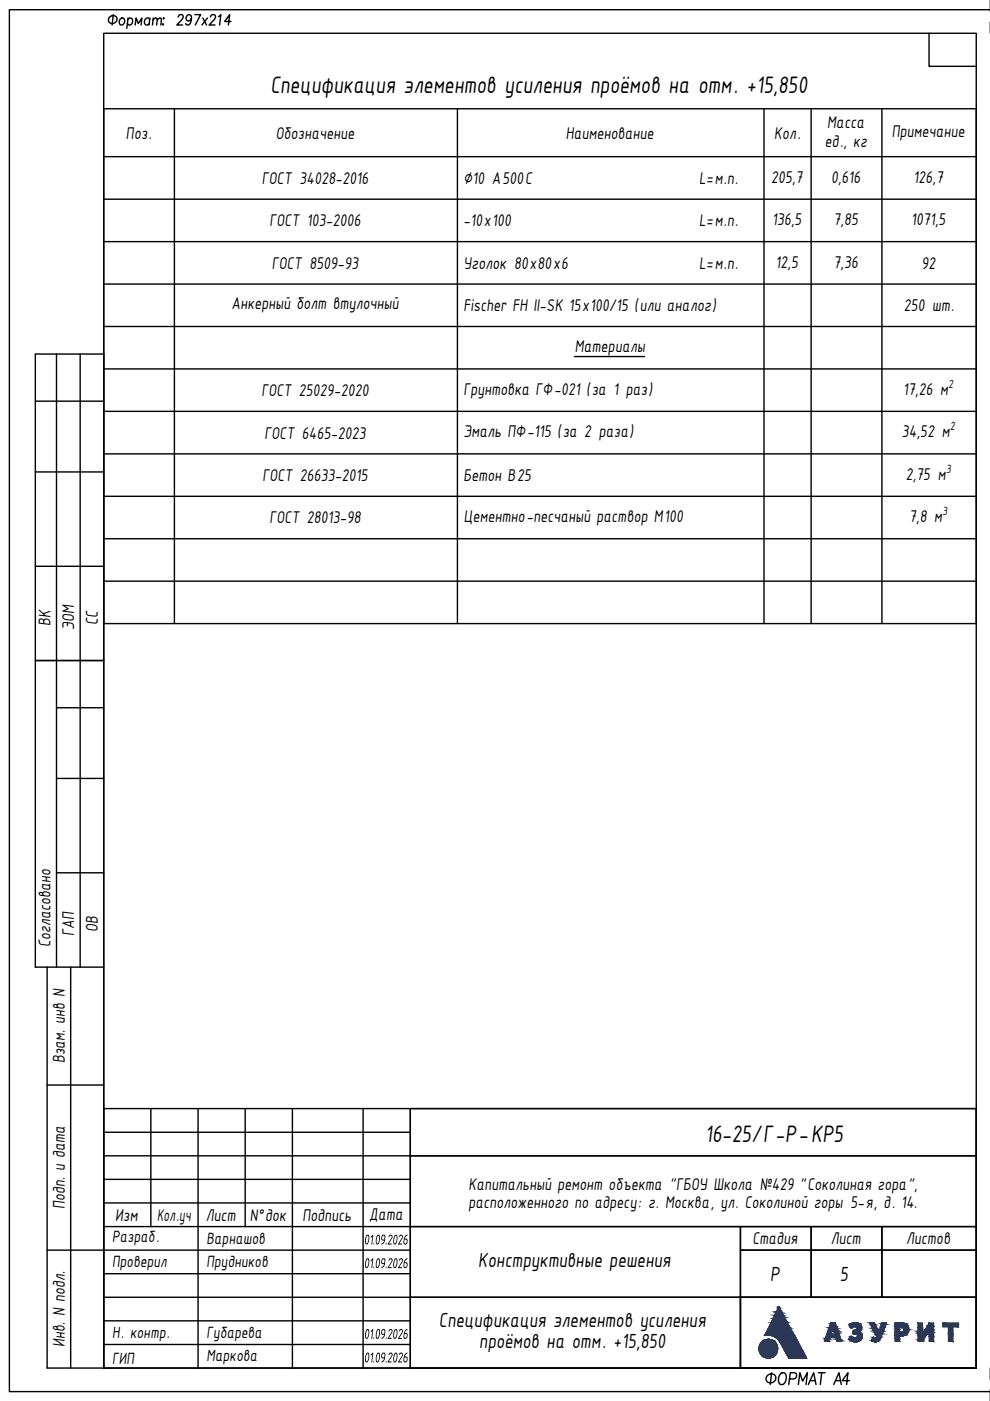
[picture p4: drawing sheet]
<svg xmlns="http://www.w3.org/2000/svg" width="210mm" height="297mm" viewBox="0 0 210 297" stroke-linecap="round" stroke-linejoin="round" font-family="sans-serif">
<defs><g id="words">
<text font-size="5.7" x="161.2" y="294.9">ФОРМАТ А4</text>
<g font-size="5.5">
<text x="57.3" y="19.8">Спецификация элементов усиления проёмов на отм. +15,850</text>
<text x="149.5" y="242.1">16-25/Г-Р-КР5</text>
</g>
<g font-size="4.7">
<text x="101.4" y="268.6">Конструктивные решения</text>
<text x="163.3" y="271.6">Р</text>
<text x="178.1" y="271.6">5</text>
<text x="93.1" y="281.3">Спецификация элементов усиления</text>
<text x="101.6" y="285.8">проёмов на отм. +15,850</text>
</g>
<g font-size="3.9">
<text x="26.7" y="29.4">Поз.</text>
<text x="58.5" y="29.4">Обозначение</text>
<text x="120" y="29.4">Наименование</text>
<text x="164.1" y="29.4">Кол.</text>
<text x="175.4" y="27.1">Масса</text>
<text x="189.1" y="29">Примечание</text>
<text x="174.9" y="31.2">ед., кг</text>
<text x="55.5" y="39">ГОСТ 34028-2016</text>
<text x="98.3" y="39">∅10 А500С</text>
<text x="148.3" y="39">L=м.п.</text>
<text x="163.5" y="38.7">205,7</text>
<text x="176.2" y="38.7">0,616</text>
<text x="193.7" y="38.7">126,7</text>
<text x="57.1" y="48">ГОСТ 103-2006</text>
<text x="98.3" y="48">-10х100</text>
<text x="148.3" y="48">L=м.п.</text>
<text x="163.7" y="47.7">136,5</text>
<text x="176.7" y="47.7">7,85</text>
<text x="193.2" y="47.7">1071,5</text>
<text x="57.7" y="57">ГОСТ 8509-93</text>
<text x="98.3" y="57">Уголок 80х80х6</text>
<text x="148.3" y="57">L=м.п.</text>
<text x="164.4" y="56.7">12,5</text>
<text x="176.7" y="56.7">7,36</text>
<text x="195.3" y="57">92</text>
<text x="49.1" y="65.6">Анкерный болт втулочный</text>
<text x="98.3" y="65.9">Fischer FH II-SK 15х100/15 (или аналог)</text>
<text x="191.6" y="66">250 шт.</text>
<text x="121.9" y="74.6">Материалы</text>
<text x="55.4" y="84">ГОСТ 25029-2020</text>
<text x="98.3" y="83.7">Грунтовка ГФ-021 (за 1 раз)</text>
<text x="191.5" y="83.7">17,26 м</text>
<text x="56" y="93">ГОСТ 6465-2023</text>
<text x="98.3" y="92.7">Эмаль ПФ-115 (за 2 раза)</text>
<text x="191.2" y="92.7">34,52 м</text>
<text x="55.6" y="102">ГОСТ 26633-2015</text>
<text x="98.3" y="102">Бетон В25</text>
<text x="192" y="101.7">2,75 м</text>
<text x="57.1" y="111">ГОСТ 28013-98</text>
<text x="98.3" y="110.6">Цементно-песчаный раствор М100</text>
<text x="192.8" y="110.7">7,8 м</text>
<text x="10.7" y="132.7" transform="rotate(-90 10.7 132.7)">ВК</text>
<text x="15.7" y="133.7" transform="rotate(-90 15.7 133.7)">ЭОМ</text>
<text x="20.7" y="132.5" transform="rotate(-90 20.7 132.5)">СС</text>
<text x="20.7" y="197.7" transform="rotate(-90 20.7 197.7)">ОВ</text>
<text x="10.7" y="200.8" transform="rotate(-90 10.7 200.8)">Согласовано</text>
<text x="15.7" y="198.6" transform="rotate(-90 15.7 198.6)">ГАП</text>
<text x="13.7" y="225.5" transform="rotate(-90 13.7 225.5)">Взам. инв N</text>
<text x="13.7" y="256.4" transform="rotate(-90 13.7 256.4)">Подп. и дата</text>
<text x="99.3" y="252.3">Капитальный ремонт объекта &quot;ГБОУ Школа №429 &quot;Соколиная гора&quot;,</text>
<text x="99.3" y="256.1">расположенного по адресу: г. Москва, ул. Соколиной горы 5-я, д. 14.</text>
<text x="24.4" y="258.8">Изм</text>
<text x="33.3" y="258.8">Кол.уч</text>
<text x="43.6" y="258.8">Лист</text>
<text x="53" y="258.8">N°док</text>
<text x="64.1" y="258.8">Подпись</text>
<text x="78.3" y="258.6">Дата</text>
<text x="159.6" y="263.8">Стадия</text>
<text x="176.1" y="263.8">Лист</text>
<text x="192.2" y="263.8">Листов</text>
<text x="13.7" y="285.6" transform="rotate(-90 13.7 285.6)">Инв. N подл.</text>
</g>
<g font-size="3.8">
<text x="23.8" y="263.4">Разраб.</text>
<text x="43.8" y="263.7">Варнашов</text>
<text x="23.8" y="268.6">Проверил</text>
<text x="43.8" y="268.7">Прудников</text>
<text x="23.8" y="283.6">Н. контр.</text>
<text x="43.8" y="283.7">Губарева</text>
<text x="23.8" y="289.2">ГИП</text>
<text x="43.8" y="288.6">Маркова</text>
</g>
<g font-size="3.3">
<text x="77.1" y="263.9">01.09.2026</text>
<text x="77.1" y="268.9">01.09.2026</text>
<text x="77.1" y="283.9">01.09.2026</text>
<text x="77.1" y="288.9">01.09.2026</text>
</g>
<g font-size="2.7">
<text x="201.1" y="82.2">2</text>
<text x="201.4" y="91.2">2</text>
<text x="200.6" y="100.2">3</text>
<text x="199.9" y="109.2">3</text>
</g>
</g></defs>
<!-- layer: _STAMP -->
<g fill="none" stroke="#000" stroke-width=".3">
<path d="M12 75.1v129.9M17 75.1v129.9M7.5 85.1h14.5M7.5 100.1h14.5M7.5 120.1h14.5M12 150.1h10M12 165h10M12 185h10M10 205v85.1h12M15 205v85.1M22 205h-14.5v-65h14.5h-14.5v-64.9h14.5v215M10 230h12"/>
<path d="M22 235h185v55.1h-185zM32 235v25.1M42 235v55.1M52 235v25.1M62 235v55.1M77 235v55.1M87 235h120v10.1h-120zM87 235v55.1M22 240.1h65M22 245.1h65M22 250h65M22 255h65"/>
<path d="M87 245.1h120v15h-120zM10 265.1h77M22 260.1h65M22 270.1h65M22 275h65M87 275h70v15.1h-70zM87 260.1h70v14.9h-70zM157 260.1h15v5h-15zM157 265.1h15v9.9h-15zM157 275h50v15.1h-50zM172 260.1h15v5h-15zM172 265.1h15v9.9h-15z"/>
<path d="M187 260.1h20v5h-20zM187 265.1h20v9.9h-20zM22 280h65M22 285.1h65"/>
</g>
<!-- layer: _TEXT -->
<g fill="#000">
<path d="M84.7 262l.5-.2 .2 .2v.5l-.8 1.2h.6v.2l-.8-.1 .9-1.5-.2-.3-.5 .3zM84.7 267l.4-.2 .3 .2v.5l-.8 1.2h.6v.2l-.8-.1 .9-1.5-.2-.3-.5 .3zM84.8 281.9l.4-.1 .2 .3-.1 .5-.7 1.1h.6v.2l-.8-.1 .9-1.5-.3-.3-.4 .3zM84.7 287l.5-.2 .2 .2v.5l-.8 1.2h.6v.2l-.8-.1 .9-1.5-.2-.3-.5 .3z"/>
<path d="M85.8 262.8l-.1 .6 .3 .3 .2-.2 .1-.5-.2-.2zM86 262l.4-.2-.6 .8 .5 .1 .1 .4-.2 .6-.3 .2-.3-.3-.1-.3 .1-.7z"/>
<path d="M85.8 267.8l-.1 .7 .3 .2 .2-.2 .1-.5-.2-.2zM86 267l.4-.2-.6 .8 .5 .1 .1 .4-.1 .6-.5 .2-.2-.2-.1-.4 .1-.7z"/>
<path d="M85.8 282.8l-.1 .7 .3 .1 .3-.6-.2-.2zM86 282l.4-.2-.6 .8 .5 .1 .1 .4-.1 .5-.4 .3-.3-.3-.1-.3 .1-.8z"/>
<path d="M85.8 287.8l-.1 .7 .3 .2 .2-.2 .1-.5-.2-.2zM86 287l.4-.2-.6 .8 .5 .1 .1 .4-.1 .6-.5 .2-.2-.2-.1-.4 .1-.7z"/>
</g>
<!-- layer: _STAMP -->
<g fill="#2a3756" stroke="#2a3756" stroke-width=".21">
<path d="M162.2 283.1h.1z"/>
<path d="M191.3 282.4h1.3z"/>
<path d="M184.4 280.5h.5z"/>
<path d="M185.3 284.5h.6z"/>
<path d="M181.3 280.4h.2z"/>
<path d="M180.9 280.5h.9z"/>
<path d="M181.1 282.1h1.4z"/>
<path d="M180.9 282.8h1.8z"/>
<path d="M181.6 282.9h1.1z"/>
<path d="M180.4 283.3h.2z"/>
<path d="M181.1 284.5h.6z"/>
<path d="M177.5 284.4h1z"/>
<path d="M165.1 277.1l.1 .1zM165.1 277.1l.1 .1z"/>
<path d="M165.1 277.2l.2 .1zM165.1 277.2l.2 .1h-.3z"/>
<path d="M165 277.3l.4 .2-.1-.2zM165 277.3l.4 .2h-.5z"/>
<path d="M164.9 277.5l.8 .6-.3-.6zM164.9 277.5l.8 .6h-1.1z"/>
<path d="M164.6 278.1l1.2 .2-.1-.2zM164.6 278.1l1.2 .2h-1.3z"/>
<path d="M164.5 278.3l1.6 .6-.3-.6zM164.5 278.3l1.6 .6h-1.9z"/>
<path d="M164.2 278.9l2.2 .4-.3-.4zM164.2 278.9l2.2 .4h-2.4z"/>
<path d="M164 279.3l2.5 .3-.1-.3zM164 279.3l2.5 .3h-2.6z"/>
<path d="M163.9 279.6l3 .7-.4-.7zM163.9 279.6l3 .7h-3.4z"/>
<path d="M163.5 280.3l3.5 .1zM163.5 280.3l3.5 .1z"/>
<path d="M163.5 280.4l4.1 1.1-.6-1.1zM163.5 280.4l4.1 1.1h-4.7z"/>
<path d="M162.9 281.5l4.8 .3-.1-.3zM162.9 281.5l4.8 .3h-4.9z"/>
<path d="M162.8 281.8l5.3 .7-.4-.7zM162.8 281.8l5.3 .7h-5.6z"/>
<path d="M162.5 282.5h5.6zM162.5 282.5h5.6z"/>
<path d="M162.5 282.5l5.8 .4-.2-.4zM162.5 282.5l5.8 .4h-6z"/>
<path d="M162.3 282.9l6.1 .2-.1-.2zM162.3 282.9l6.1 .2h-6.2z"/>
<path d="M162.2 283.1h.5zM162.2 283.1h.7z"/>
<path d="M162.9 283.1h5.5zM162.9 283.1h5.5z"/>
<path d="M162.2 283.1h.5zM162.2 283.1h.3z"/>
<path d="M163.1 283.1h5.3zM163.1 283.1h5.3z"/>
<path d="M162.2 283.1h.3zM162.2 283.1h.1z"/>
<path d="M163.2 283.1h5.2zM163.2 283.1h5.2z"/>
<path d="M163.3 283.1h5.1zM163.3 283.1h5.1z"/>
<path d="M163.4 283.1l5.1 .1zM163.4 283.1l5.1 .1z"/>
<path d="M163.6 283.2h4.9zM163.6 283.2h4.9z"/>
<path d="M163.8 283.2l4.7 .1zM163.8 283.2l4.7 .1z"/>
<path d="M163.9 283.3l4.7 .1zM163.9 283.3l4.7 .1z"/>
<path d="M164.1 283.4h4.5zM164.1 283.4h4.5z"/>
<path d="M164.3 283.4l4.4 .2zM164.3 283.4l4.4 .2z"/>
<path d="M164.4 283.6h4.3zM164.4 283.6h4.3z"/>
<path d="M164.5 283.6l4.3 .1zM164.5 283.6l4.3 .1z"/>
<path d="M164.7 283.7l4.1 .1zM164.7 283.7l4.1 .1z"/>
<path d="M164.7 283.8l4.1 .1zM164.7 283.8l4.1 .1z"/>
<path d="M164.8 283.9l4.1 .1-.1-.1zM164.8 283.9l4.1 .1h-3.9z"/>
<path d="M165 284l4 .1-.1-.1zM165 284l4 .1h-3.9z"/>
<path d="M165.1 284.1l4 .2-.1-.2zM165.1 284.1l4 .2h-3.9z"/>
<path d="M165.2 284.3l3.9 .1v-.1zM165.2 284.3l3.9 .1h-3.8z"/>
<path d="M165.3 284.4l3.9 .2-.1-.2zM165.3 284.4l3.9 .2h-3.8z"/>
<path d="M165.4 284.6l3.9 .1-.1-.1zM165.4 284.6l3.9 .1h-3.8z"/>
<path d="M165.5 284.7l4 .4-.2-.4zM165.5 284.7l4 .4h-3.8z"/>
<path d="M165.7 285.1l4.1 .6-.3-.6zM165.7 285.1l4.1 .6h-3.8zM166 285.7h3.8zM166 285.7h3.8z"/>
<path d="M166 285.7l4.2 .6-.4-.6zM166 285.7l4.2 .6h-3.9z"/>
<path d="M166.3 286.3l4 .2-.1-.2zM166.3 286.3l4 .2h-3.9z"/>
<path d="M166.4 286.5l4.1 .4-.2-.4zM166.4 286.5l4.1 .4h-3.9z"/>
<path d="M166.6 286.9l4.2 .6-.3-.6zM166.6 286.9l4.2 .6h-3.9z"/>
<path d="M166.9 287.5l4.1 .4-.2-.4zM166.9 287.5l4.1 .4h-3.8z"/>
<path d="M167.2 287.9h3.3zM167.2 287.9h3.8z"/>
<path d="M167.2 287.9h1.9zM167.2 287.9h3.3z"/>
<path d="M199.9 280.5l3.3 .4v-.4zM199.9 280.5l3.3 .4h-3.3z"/>
<path d="M199.9 280.9l3.3 .4v-.4zM199.9 280.9l3.3 .4h-3.3z"/>
<path d="M201.1 281.3l.9 1.6v-1.6zM201.1 281.3l.9 1.6h-.9z"/>
<path d="M201.1 282.9l.9 1.5v-1.5zM201.1 282.9l.9 1.5h-.9z"/>
<path d="M197 280.5l1 .6v-.6zM197 280.5l1 .6h-1.4z"/>
<path d="M194.6 280.5l1 1v-1zM194.6 280.5l1 1h-1z"/>
<path d="M196.6 281.1l1.4 .8v-.8zM196.6 281.1l1.4 .8h-1.8z"/>
<path d="M197 281.9h1zM197 281.9h1z"/>
<path d="M196.2 281.9h.8zM196.2 281.9h.8z"/>
<path d="M196.2 281.9h.8zM196.2 281.9l.8 .1z"/>
<path d="M197 281.9l1 .2v-.2zM197 281.9l1 .2h-1z"/>
<path d="M196.1 282l.8 .2 .1-.2zM196.1 282l.8 .2h-.9z"/>
<path d="M196 282.2h.9zM196 282.2l.9 .1z"/>
<path d="M194.6 281.5l1 .8v-.8zM194.6 281.5l1 .8h-1z"/>
<path d="M197 282.1l1 .4v-.4zM197 282.1l1 .4h-1z"/>
<path d="M194.6 282.3l1 .2v-.2zM194.6 282.3l1 .2h-1z"/>
<path d="M197 282.5l1 .1zM197 282.5l1 .1z"/>
<path d="M196 282.3l.7 .3 .2-.3zM196 282.3l.7 .3h-.9z"/>
<path d="M195.8 282.6h.9zM195.8 282.6l.8 .1z"/>
<path d="M194.6 282.5l1 .2v-.2zM194.6 282.5l1 .2h-1z"/>
<path d="M195.7 282.7l.8 .2 .1-.2zM195.7 282.7l.8 .2h-.9z"/>
<path d="M195.6 282.9h.9zM195.6 282.9l.9 .1z"/>
<path d="M194.6 282.7l1 .3v-.3zM194.6 282.7l1 .3h-1z"/>
<path d="M194.6 283l1.8 .2 .1-.2zM194.6 283l1.8 .2h-1.8z"/>
<path d="M197 282.6l1 .8v-.8zM197 282.6l1 .8h-1z"/>
<path d="M194.6 283.2l1.2 .9 .6-.9zM194.6 283.2l1.2 .9h-1.2z"/>
<path d="M197 283.4l1 1v-1zM197 283.4l1 1h-1z"/>
<path d="M194.6 284.1l1 .3 .2-.3zM194.6 284.1l1 .3h-1z"/>
<path d="M189.8 280.5h1.7zM189.8 280.5h1.7z"/>
<path d="M189.8 280.5h1.8zM189.8 280.5h1.8z"/>
<path d="M189.8 280.5l2 .1zM189.8 280.5l2 .1z"/>
<path d="M189.8 280.6h2.1zM189.8 280.6h2.1z"/>
<path d="M189.8 280.6l2.3 .1zM189.8 280.6l2.3 .1z"/>
<path d="M189.8 280.7l2.4 .1zM189.8 280.7l2.4 .1z"/>
<path d="M189.8 280.8l2.5 .1zM189.8 280.8l2.5 .1z"/>
<path d="M189.8 280.9l2.6 .1zM189.8 280.9l2.6 .1z"/>
<path d="M189.8 281h2.6zM189.8 281h2.6z"/>
<path d="M189.8 281l2.7 .1zM189.8 281l2.7 .1z"/>
<path d="M189.8 281.1l2.7 .1zM189.8 281.1l2.7 .1z"/>
<path d="M189.8 281.2l2.8 .1zM189.8 281.2l2.8 .1z"/>
<path d="M190.7 281.3h1.9zM190.7 281.3h1.9z"/>
<path d="M191.1 281.3h1.5zM191.1 281.3h1.5z"/>
<path d="M191.3 281.3l1.3 .1zM191.3 281.3l1.3 .1z"/>
<path d="M191.4 281.4h1.2zM191.4 281.4h1.2z"/>
<path d="M191.5 281.4h1.1zM191.5 281.4h1.1z"/>
<path d="M191.5 281.4l1.1 .1zM191.5 281.4l1.1 .1z"/>
<path d="M191.6 281.5h1zM191.6 281.5h1z"/>
<path d="M191.6 281.5l1.1 .1zM191.6 281.5l1.1 .1z"/>
<path d="M191.7 281.6h1zM191.7 281.6h1z"/>
<path d="M191.7 281.6l1 .1zM191.7 281.6l1 .1z"/>
<path d="M189.8 281.3l.9 .6v-.6zM189.8 281.3l.9 .6h-.9z"/>
<path d="M191.7 281.7l1 .2v-.2zM191.7 281.7l1 .2h-1zM191.7 281.9h1zM191.7 281.9h1z"/>
<path d="M191.7 281.9h1zM191.7 281.9l1 .1z"/>
<path d="M191.7 282l1 .1zM191.7 282l1 .1z"/>
<path d="M191.7 282.1h1zM191.7 282.1h1z"/>
<path d="M191.7 282.1h1zM191.7 282.1h1z"/>
<path d="M191.7 282.1h1zM191.7 282.1l.9 .1z"/>
<path d="M191.6 282.2h1zM191.6 282.2h1z"/>
<path d="M191.6 282.2h1zM191.6 282.3h1z"/>
<path d="M191.6 282.3h1zM191.5 282.3h1.1z"/>
<path d="M191.5 282.3h1.1zM191.5 282.3h1.1z"/>
<path d="M191.5 282.3l1.1 .1zM191.4 282.4h1.2z"/>
<path d="M191.4 282.4h1.2zM191.3 282.4h1.3zM191 282.4h1.6z"/>
<path d="M189.8 281.9l.9 .5v-.5zM189.8 281.9l.9 .5h-.9z"/>
<path d="M189.8 282.4h2.8zM189.8 282.4h2.8z"/>
<path d="M189.8 282.4h2.8zM189.8 282.4l2.8 .1z"/>
<path d="M189.8 282.5h2.8zM189.8 282.5h2.7z"/>
<path d="M189.8 282.5l2.6 .2 .1-.2zM189.8 282.5l2.6 .2h-2.6z"/>
<path d="M189.8 282.7l2.5 .2 .1-.2zM189.8 282.7l2.5 .2h-2.5z"/>
<path d="M189.8 282.9h2.5zM189.8 282.9l2.4 .1z"/>
<path d="M189.8 283h2.4zM189.8 283l2.2 .1z"/>
<path d="M189.8 283.1h2.2zM189.8 283.1l2 .1z"/>
<path d="M189.8 283.2h2zM189.8 283.2h1.8z"/>
<path d="M189.8 283.2h1.8zM189.8 283.2h1.6z"/>
<path d="M189.8 283.2h1.3zM189.8 283.2h1.6z"/>
<path d="M189.8 283.2l.9 .6v-.6zM189.8 283.2l.9 .6h-.9z"/>
<path d="M189.8 283.8l.9 .6v-.6zM189.8 283.8l.9 .6h-.9z"/>
<path d="M184.4 280.5h1zM184.4 280.5h1z"/>
<path d="M187 280.5h.8zM187 280.5h.8z"/>
<path d="M187 280.5h1zM187 280.5h1z"/>
<path d="M187 280.5h1zM187 280.5l.9 .1z"/>
<path d="M186.9 280.6l.9 .2 .1-.2zM186.9 280.6l.9 .2h-.9z"/>
<path d="M184.4 280.5l1.2 .4-.2-.4zM184.4 280.5l1.2 .4h-1z"/>
<path d="M184.6 280.9l1.1 .1zM184.6 280.9l1.1 .1z"/>
<path d="M186.9 280.8l.7 .6 .2-.6zM186.9 280.8l.7 .6h-.9z"/>
<path d="M186.7 281.4h.9zM186.7 281.4h.9z"/>
<path d="M184.6 281l1.4 .7-.3-.7zM184.6 281l1.4 .7h-1z"/>
<path d="M185 281.7l1.1 .2-.1-.2zM185 281.7l1.1 .2h-1z"/>
<path d="M186.7 281.4l.7 .6 .2-.6zM186.7 281.4l.7 .6h-.9z"/>
<path d="M185.1 281.9l1.1 .2-.1-.2zM185.1 281.9l1.1 .2h-1z"/>
<path d="M186.5 282l.8 .2 .1-.2zM186.5 282l.8 .2h-.9z"/>
<path d="M186.4 282.2l.8 .2 .1-.2zM186.4 282.2l.8 .2h-.8z"/>
<path d="M185.2 282.1l1.1 .3-.1-.3zM185.2 282.1l1.1 .3h-.9z"/>
<path d="M186.4 282.4h.8zM186.4 282.4h.8z"/>
<path d="M186.3 282.4h.9zM186.3 282.4h.9z"/>
<path d="M185.4 282.4h.9zM185.4 282.4h.9z"/>
<path d="M185.4 282.4l1.7 .4 .1-.4zM185.4 282.4l1.7 .4h-1.5z"/>
<path d="M185.6 282.8l1.4 .2 .1-.2zM185.6 282.8l1.4 .2h-1.3z"/>
<path d="M185.7 283l1.1 .4 .2-.4zM185.7 283l1.1 .4h-.9z"/>
<path d="M185.9 283.4h.9zM185.9 283.4l.9 .1z"/>
<path d="M185.9 283.5h.9zM185.9 283.5h.9zM185.9 283.5h.9zM185.9 283.5h.9z"/>
<path d="M185.1 283.5l.2 .1zM185.1 283.5l.2 .1zM185.1 283.6h.2zM185.1 283.6h.2z"/>
<path d="M185.9 283.5h.9zM185.9 283.5l.9 .1z"/>
<path d="M185.1 283.6h.2zM185.1 283.6h.2z"/>
<path d="M185.8 283.6h1zM185.8 283.6h.9z"/>
<path d="M185.1 283.6l.3 .1zM185.1 283.7h.3zM185.1 283.7h.3zM185.1 283.7h.3z"/>
<path d="M185.8 283.6h.9zM185.7 283.7h1z"/>
<path d="M185.1 283.7h.4zM185.1 283.7h.4z"/>
<path d="M185.7 283.7h1zM185.6 283.7h1.1z"/>
<path d="M185.1 283.7h.5zM185.1 283.7h.5z"/>
<path d="M185.1 283.7h1.6zM185.1 283.7h1.6z"/>
<path d="M185 283.7h1.7zM185 283.7l1.6 .1h-1.6z"/>
<path d="M185 283.8l1.5 .2 .1-.2zM185 283.8l1.5 .2h-1.6z"/>
<path d="M184.9 284h1.6zM184.9 284h1.6z"/>
<path d="M184.8 284h1.7zM184.8 284l1.6 .1z"/>
<path d="M184.8 284.1h1.6zM184.8 284.1l1.6 .1z"/>
<path d="M184.8 284.2h1.6zM184.8 284.2h1.6z"/>
<path d="M184.8 284.2h1.6zM184.8 284.2h1.5z"/>
<path d="M184.8 284.2h1.5zM184.8 284.2l1.5 .1z"/>
<path d="M184.9 284.3h1.4zM184.9 284.3h1.3z"/>
<path d="M184.9 284.3h1.3zM184.9 284.3h1.3z"/>
<path d="M185 284.3h1.2zM185 284.3l1.1 .1z"/>
<path d="M185 284.4h1.1zM185 284.4h1.1z"/>
<path d="M185.1 284.4h1zM185.1 284.4h.9z"/>
<path d="M185.2 284.4h.8zM185.2 284.4h.8z"/>
<path d="M185.2 284.4h.8zM185.2 284.4l.7 .1z"/>
<path d="M185.3 284.5h.6zM185.3 284.5h.6z"/>
<path d="M185.5 284.5h.2zM185.3 284.5h.4z"/>
<path d="M181.3 280.4l.4 .1zM181.2 280.5h.5z"/>
<path d="M181.2 280.5h.5zM181.1 280.5h.6z"/>
<path d="M181.1 280.5h.7zM180.9 280.5h.9zM180.9 280.5h.9z"/>
<path d="M180.9 280.5l1 .1zM180.7 280.6h1.2z"/>
<path d="M180.7 280.6h1.3zM180.7 280.6h1.3z"/>
<path d="M180.7 280.6h1.4zM180.6 280.6h1.5z"/>
<path d="M180.6 280.6l1.6 .1zM180.4 280.7h1.8zM180.4 280.7h1.8zM180.4 280.7h1.8z"/>
<path d="M180.4 280.7h1.9zM180.3 280.7h2z"/>
<path d="M180.3 280.7l2.1 .1zM180.3 280.8h2.1z"/>
<path d="M180.3 280.8h2.1zM180.2 280.8h2.2z"/>
<path d="M180.2 280.8l2.3 .1zM180.1 280.9h2.4z"/>
<path d="M180.1 280.9h2.4zM180.1 280.9h2.4z"/>
<path d="M180.1 280.9l2.5 .2-.1-.2zM180.1 280.9l2.5 .2h-2.4zM180.2 281.1h2.4zM180.2 281.1h2.4z"/>
<path d="M180.2 281.1l2.4 .1v-.1zM180.2 281.1l2.4 .1h-2.3z"/>
<path d="M180.3 281.2h2.3zM180.3 281.2h2.3z"/>
<path d="M180.3 281.2h1zM180.3 281.2l.9 .1z"/>
<path d="M181.3 281.2l1.3 .1zM181.3 281.2l1.3 .1z"/>
<path d="M180.3 281.3h.9zM180.3 281.3h.8z"/>
<path d="M181.4 281.3h1.3zM181.4 281.3h1.3z"/>
<path d="M181.4 281.3h1.3zM181.4 281.3h1.3zM181.5 281.3h1.2zM181.5 281.3h1.2z"/>
<path d="M180.3 281.3h.8zM180.3 281.3h.6z"/>
<path d="M181.5 281.3l1.2 .1zM181.5 281.3l1.2 .1z"/>
<path d="M180.3 281.3h.6zM180.3 281.3l.5 .1z"/>
<path d="M180.3 281.4h.5zM180.3 281.4h.4z"/>
<path d="M181.6 281.4h1.1zM181.6 281.4h1.1z"/>
<path d="M181.6 281.4h1.1zM181.6 281.4h1.1z"/>
<path d="M180.3 281.4h.4zM180.3 281.4h.3z"/>
<path d="M181.7 281.4l1 .1zM181.7 281.4l1 .1z"/>
<path d="M180.4 281.4h.2zM180.4 281.4l.1 .1z"/>
<path d="M181.7 281.5l1 .1zM181.7 281.5l1 .1zM181.7 281.6h1zM181.7 281.6h1z"/>
<path d="M181.7 281.6h1zM181.7 281.6l1 .1z"/>
<path d="M181.7 281.7h1zM181.7 281.7h1z"/>
<path d="M181.7 281.7l1 .1zM181.7 281.7l1 .1z"/>
<path d="M181.7 281.8h1zM181.7 281.8h1z"/>
<path d="M181.7 281.8h1zM181.7 281.8l.9 .1zM181.7 281.9h.9zM181.7 281.9h.9z"/>
<path d="M181.7 281.9h.9zM181.7 281.9h.9z"/>
<path d="M181.6 281.9h1zM181.6 281.9h1z"/>
<path d="M181.6 281.9l1 .1zM181.6 281.9l1 .1z"/>
<path d="M181.6 282h1zM181.5 282h1.1z"/>
<path d="M181.5 282h1.1zM181.5 282h1.1z"/>
<path d="M181.5 282h1.1zM181.4 282.1h1.1z"/>
<path d="M181.4 282.1h1.1zM181.1 282.1h1.4zM181 282.1h1.5z"/>
<path d="M181 282.1h1.5zM180.9 282.1h1.6z"/>
<path d="M180.9 282.1l1.5 .1 .1-.1zM180.9 282.1l1.5 .1h-1.5z"/>
<path d="M180.9 282.2h1.5zM180.9 282.2l1.4 .1z"/>
<path d="M180.9 282.3h1.4zM180.9 282.3l1.3 .1z"/>
<path d="M180.9 282.4h1.3zM180.9 282.4h1.3z"/>
<path d="M180.9 282.4l1.3 .1zM180.9 282.4l1.3 .1z"/>
<path d="M180.9 282.5h1.4zM180.9 282.5h1.4z"/>
<path d="M180.9 282.5l1.5 .1zM180.9 282.5l1.5 .1z"/>
<path d="M180.9 282.6h1.6zM180.9 282.6h1.6z"/>
<path d="M180.9 282.6l1.7 .1zM180.9 282.6l1.7 .1z"/>
<path d="M180.9 282.7l1.7 .1zM180.9 282.7l1.7 .1z"/>
<path d="M180.9 282.8h1.8zM180.9 282.8h1.8zM180.9 282.8h1.8z"/>
<path d="M181.2 282.8h1.5zM181.2 282.8h1.5z"/>
<path d="M181.4 282.8l1.3 .1zM181.4 282.8l1.3 .1z"/>
<path d="M181.5 282.9h1.2zM181.5 282.9h1.2zM181.6 282.9h1.1z"/>
<path d="M181.6 282.9h1.1zM181.6 282.9h1.1z"/>
<path d="M181.7 282.9h1zM181.7 282.9h1z"/>
<path d="M181.7 282.9l1 .1zM181.7 282.9l1 .1z"/>
<path d="M181.7 283h1.1zM181.7 283h1.1z"/>
<path d="M181.8 283h1zM181.8 283h1z"/>
<path d="M181.8 283l1 .1zM181.8 283l1 .1z"/>
<path d="M181.8 283.1h1zM181.8 283.1h1z"/>
<path d="M181.8 283.1l1 .1zM181.8 283.1l1 .1z"/>
<path d="M181.8 283.2h1zM181.8 283.2h1z"/>
<path d="M181.8 283.2l1 .1zM181.8 283.2l1 .1z"/>
<path d="M181.8 283.3h1zM181.8 283.3h1z"/>
<path d="M180.4 283.3l.2 .1zM180.4 283.3l.2 .1z"/>
<path d="M181.8 283.3l1 .1zM181.8 283.3l1 .1z"/>
<path d="M181.8 283.4h1zM181.8 283.4h1z"/>
<path d="M180.4 283.4h.3zM180.4 283.4h.3h-.4z"/>
<path d="M181.8 283.4h1zM181.8 283.4l1 .1z"/>
<path d="M181.8 283.5h1zM181.8 283.5h1z"/>
<path d="M180.3 283.4l.5 .1zM180.3 283.4l.5 .1z"/>
<path d="M181.7 283.5h1.1zM181.7 283.5h1.1z"/>
<path d="M181.7 283.5l1.1 .1zM181.7 283.5l1.1 .1z"/>
<path d="M181.7 283.6h1.1zM181.6 283.6h1.2z"/>
<path d="M180.3 283.5l.7 .1zM180.3 283.5l.7 .1zM180.2 283.6h.8zM180.2 283.6h.8z"/>
<path d="M181.6 283.6h1.2zM181.5 283.6h1.3z"/>
<path d="M181.5 283.6h1.3zM181.5 283.6h1.2z"/>
<path d="M180.2 283.6h.9zM180.2 283.6h.9z"/>
<path d="M180.2 283.6l1 .1zM180.2 283.6l1 .1z"/>
<path d="M181.5 283.6l1.2 .1zM181.3 283.7h1.4z"/>
<path d="M180.2 283.7h1.1zM180.2 283.7h1.1z"/>
<path d="M180.2 283.7h2.5zM180.2 283.7h2.5z"/>
<path d="M180.1 283.7h2.6zM180.1 283.7l2.6 .1h-2.6z"/>
<path d="M180.1 283.8h2.6zM180.1 283.8h2.6z"/>
<path d="M180 283.8h2.7zM180 283.8l2.6 .1z"/>
<path d="M180 283.9h2.6zM180 283.9h2.6z"/>
<path d="M180 283.9h2.6zM180 283.9h2.6z"/>
<path d="M180 283.9h2.6zM180 283.9h2.6z"/>
<path d="M180 283.9h2.6zM180 283.9l2.6 .1z"/>
<path d="M180 284h2.6zM180 284h2.5z"/>
<path d="M180.1 284h2.4zM180.1 284l2.4 .1z"/>
<path d="M180.2 284.1h2.3zM180.2 284.1h2.3z"/>
<path d="M180.2 284.1h2.3zM180.2 284.1l2.2 .1z"/>
<path d="M180.3 284.2h2.1zM180.3 284.2h2z"/>
<path d="M180.4 284.2h1.9zM180.4 284.2l1.8 .1z"/>
<path d="M180.5 284.3h1.7zM180.5 284.3h1.7z"/>
<path d="M180.6 284.3h1.6zM180.6 284.3h1.5z"/>
<path d="M180.6 284.3h1.5zM180.6 284.3l1.4 .1z"/>
<path d="M180.8 284.4h1.2zM180.8 284.4h1.2z"/>
<path d="M180.8 284.4h1.2zM180.8 284.4h1.1z"/>
<path d="M180.9 284.4h1zM180.9 284.4l.8 .1z"/>
<path d="M181 284.5h.7zM181 284.5h.7z"/>
<path d="M181.1 284.5h.4zM181.2 284.5h.3z"/>
<path d="M176.1 280.5h1zM176.1 280.5h1z"/>
<path d="M176.1 280.5l1.1 .2-.1-.2zM176.1 280.5l1.1 .2h-1.1z"/>
<path d="M176.1 280.7l1.3 .5-.2-.5zM176.1 280.7l1.3 .5h-1.5z"/>
<path d="M175.9 281.2l1.5 .2v-.2zM175.9 281.2l1.5 .2h-1.6z"/>
<path d="M176.6 281.4h.8zM176.6 281.4h.8z"/>
<path d="M175.8 281.4h.8zM175.8 281.4l.8 .1z"/>
<path d="M176.6 281.4l.9 .2-.1-.2zM176.6 281.4l.9 .2h-.8z"/>
<path d="M175.8 281.5l.8 .1v-.1zM175.8 281.5l.8 .1h-.9z"/>
<path d="M175.7 281.6l.9 .1zM175.7 281.6l.9 .1z"/>
<path d="M176.7 281.6l.9 .4-.1-.4zM176.7 281.6l.9 .4h-.8z"/>
<path d="M175.7 281.7l.7 .4 .2-.4zM175.7 281.7l.7 .4h-.8z"/>
<path d="M176.8 282l.9 .2-.1-.2zM176.8 282l.9 .2h-.9z"/>
<path d="M176.8 282.2l1 .2-.1-.2zM176.8 282.2l1 .2h-.9z"/>
<path d="M176.9 282.4l1 .3-.1-.3zM176.9 282.4l1 .3h-.9z"/>
<path d="M175.6 282.1l.7 .6 .1-.6zM175.6 282.1l.7 .6h-1z"/>
<path d="M175.3 282.7h1zM175.3 282.7l.9 .1z"/>
<path d="M177 282.7l.9 .1v-.1zM177 282.7l.9 .1h-.9z"/>
<path d="M175.3 282.8h.9zM175.3 282.8h.9z"/>
<path d="M175.3 282.8l2.8 .5-.2-.5zM175.3 282.8l2.8 .5h-2.9z"/>
<path d="M175.2 283.3l3 .3-.1-.3zM175.2 283.3l3 .3h-3.2z"/>
<path d="M175 283.6l1 .1v-.1zM175 283.6l1 .1h-1z"/>
<path d="M177.2 283.6l1.1 .4-.1-.4zM177.2 283.6l1.1 .4h-.9z"/>
<path d="M175 283.7l.9 .3 .1-.3zM175 283.7l.9 .3h-1z"/>
<path d="M177.4 284l1 .3-.1-.3zM177.4 284l1 .3h-1z"/>
<path d="M174.9 284l.9 .4 .1-.4zM174.9 284l.9 .4h-1z"/>
<path d="M174.8 284.4h1zM174.8 284.4h1z"/>
<path d="M177.4 284.3l1 .1v-.1zM177.4 284.3l1 .1h-.9z"/>
<path d="M177.9 284.4h.6zM177.5 284.4h1z"/>
<path d="M174.9 284.4h.9zM174.9 284.4h.8z"/>
<path d="M165.1 277.1l.1 .1zM165.1 277.1l.1 .1z"/>
<path d="M165.1 277.2l.2 .1zM165.1 277.2l.2 .1h-.3z"/>
<path d="M165 277.3l.4 .2-.1-.2zM165 277.3l.4 .2h-.5z"/>
<path d="M164.9 277.5l.8 .6-.3-.6zM164.9 277.5l.8 .6h-1.1z"/>
<path d="M164.6 278.1l1.2 .2-.1-.2zM164.6 278.1l1.2 .2h-1.3z"/>
<path d="M164.5 278.3l1.6 .6-.3-.6zM164.5 278.3l1.6 .6h-1.9z"/>
<path d="M164.2 278.9l2.2 .4-.3-.4zM164.2 278.9l2.2 .4h-2.4z"/>
<path d="M164 279.3l2.5 .3-.1-.3zM164 279.3l2.5 .3h-2.6z"/>
<path d="M163.9 279.6l3 .7-.4-.7zM163.9 279.6l3 .7h-3.4z"/>
<path d="M163.5 280.3l3.5 .1zM163.5 280.3l3.5 .1z"/>
<path d="M163.5 280.4l4.1 1.1-.6-1.1zM163.5 280.4l4.1 1.1h-4.7z"/>
<path d="M162.9 281.5l4.8 .3-.1-.3zM162.9 281.5l4.8 .3h-4.9z"/>
<path d="M162.8 281.8l5.3 .7-.4-.7zM162.8 281.8l5.3 .7h-5.6z"/>
<path d="M162.5 282.5h5.6zM162.5 282.5h5.6z"/>
<path d="M162.5 282.5l5.8 .4-.2-.4zM162.5 282.5l5.8 .4h-6z"/>
<path d="M162.3 282.9l6.1 .2-.1-.2zM162.3 282.9l6.1 .2h-6.2z"/>
<path d="M162.2 283.1h.5zM162.2 283.1h.7z"/>
<path d="M162.9 283.1h5.5zM162.9 283.1h5.5z"/>
<path d="M162.2 283.1h.5zM162.2 283.1h.3z"/>
<path d="M163.1 283.1h5.3zM163.1 283.1h5.3z"/>
<path d="M162.2 283.1h.3zM162.2 283.1h.1z"/>
<path d="M163.2 283.1h5.2zM163.2 283.1h5.2z"/>
<path d="M163.3 283.1h5.1zM163.3 283.1h5.1z"/>
<path d="M163.4 283.1l5.1 .1zM163.4 283.1l5.1 .1z"/>
<path d="M163.6 283.2h4.9zM163.6 283.2h4.9z"/>
<path d="M163.8 283.2l4.7 .1zM163.8 283.2l4.7 .1z"/>
<path d="M163.9 283.3l4.7 .1zM163.9 283.3l4.7 .1z"/>
<path d="M164.1 283.4h4.5zM164.1 283.4h4.5z"/>
<path d="M164.3 283.4l4.4 .2zM164.3 283.4l4.4 .2z"/>
<path d="M164.4 283.6h4.3zM164.4 283.6h4.3z"/>
<path d="M164.5 283.6l4.3 .1zM164.5 283.6l4.3 .1z"/>
<path d="M164.7 283.7l4.1 .1zM164.7 283.7l4.1 .1z"/>
<path d="M164.7 283.8l4.1 .1zM164.7 283.8l4.1 .1z"/>
<path d="M164.8 283.9l4.1 .1-.1-.1zM164.8 283.9l4.1 .1h-3.9z"/>
<path d="M165 284l4 .1-.1-.1zM165 284l4 .1h-3.9z"/>
<path d="M165.1 284.1l4 .2-.1-.2zM165.1 284.1l4 .2h-3.9z"/>
<path d="M165.2 284.3l3.9 .1v-.1zM165.2 284.3l3.9 .1h-3.8z"/>
<path d="M165.3 284.4l3.9 .2-.1-.2zM165.3 284.4l3.9 .2h-3.8z"/>
<path d="M165.4 284.6l3.9 .1-.1-.1zM165.4 284.6l3.9 .1h-3.8z"/>
<path d="M165.5 284.7l4 .4-.2-.4zM165.5 284.7l4 .4h-3.8z"/>
<path d="M165.7 285.1l4.1 .6-.3-.6zM165.7 285.1l4.1 .6h-3.8zM166 285.7h3.8zM166 285.7h3.8z"/>
<path d="M166 285.7l4.2 .6-.4-.6zM166 285.7l4.2 .6h-3.9z"/>
<path d="M166.3 286.3l4 .2-.1-.2zM166.3 286.3l4 .2h-3.9z"/>
<path d="M166.4 286.5l4.1 .4-.2-.4zM166.4 286.5l4.1 .4h-3.9z"/>
<path d="M166.6 286.9l4.2 .6-.3-.6zM166.6 286.9l4.2 .6h-3.9z"/>
<path d="M166.9 287.5l4.1 .4-.2-.4zM166.9 287.5l4.1 .4h-3.8z"/>
<path d="M167.2 287.9h3.3zM167.2 287.9h3.8z"/>
<path d="M167.2 287.9h1.9zM167.2 287.9h3.3z"/>
<path d="M199.9 280.5l3.3 .4v-.4zM199.9 280.5l3.3 .4h-3.3z"/>
<path d="M199.9 280.9l3.3 .4v-.4zM199.9 280.9l3.3 .4h-3.3z"/>
<path d="M201.1 281.3l.9 1.6v-1.6zM201.1 281.3l.9 1.6h-.9z"/>
<path d="M201.1 282.9l.9 1.5v-1.5zM201.1 282.9l.9 1.5h-.9z"/>
<path d="M197 280.5l1 .6v-.6zM197 280.5l1 .6h-1.4z"/>
<path d="M194.6 280.5l1 1v-1zM194.6 280.5l1 1h-1z"/>
<path d="M196.6 281.1l1.4 .8v-.8zM196.6 281.1l1.4 .8h-1.8z"/>
<path d="M197 281.9h1zM197 281.9h1z"/>
<path d="M196.2 281.9h.8zM196.2 281.9h.8z"/>
<path d="M196.2 281.9h.8zM196.2 281.9l.8 .1z"/>
<path d="M197 281.9l1 .2v-.2zM197 281.9l1 .2h-1z"/>
<path d="M196.1 282l.8 .2 .1-.2zM196.1 282l.8 .2h-.9z"/>
<path d="M196 282.2h.9zM196 282.2l.9 .1z"/>
<path d="M194.6 281.5l1 .8v-.8zM194.6 281.5l1 .8h-1z"/>
<path d="M197 282.1l1 .4v-.4zM197 282.1l1 .4h-1z"/>
<path d="M194.6 282.3l1 .2v-.2zM194.6 282.3l1 .2h-1z"/>
<path d="M197 282.5l1 .1zM197 282.5l1 .1z"/>
<path d="M196 282.3l.7 .3 .2-.3zM196 282.3l.7 .3h-.9z"/>
<path d="M195.8 282.6h.9zM195.8 282.6l.8 .1z"/>
<path d="M194.6 282.5l1 .2v-.2zM194.6 282.5l1 .2h-1z"/>
<path d="M195.7 282.7l.8 .2 .1-.2zM195.7 282.7l.8 .2h-.9z"/>
<path d="M195.6 282.9h.9zM195.6 282.9l.9 .1z"/>
<path d="M194.6 282.7l1 .3v-.3zM194.6 282.7l1 .3h-1z"/>
<path d="M194.6 283l1.8 .2 .1-.2zM194.6 283l1.8 .2h-1.8z"/>
<path d="M197 282.6l1 .8v-.8zM197 282.6l1 .8h-1z"/>
<path d="M194.6 283.2l1.2 .9 .6-.9zM194.6 283.2l1.2 .9h-1.2z"/>
<path d="M197 283.4l1 1v-1zM197 283.4l1 1h-1z"/>
<path d="M194.6 284.1l1 .3 .2-.3zM194.6 284.1l1 .3h-1z"/>
<path d="M189.8 280.5h1.7zM189.8 280.5h1.7z"/>
<path d="M189.8 280.5h1.8zM189.8 280.5h1.8z"/>
<path d="M189.8 280.5l2 .1zM189.8 280.5l2 .1z"/>
<path d="M189.8 280.6h2.1zM189.8 280.6h2.1z"/>
<path d="M189.8 280.6l2.3 .1zM189.8 280.6l2.3 .1z"/>
<path d="M189.8 280.7l2.4 .1zM189.8 280.7l2.4 .1z"/>
<path d="M189.8 280.8l2.5 .1zM189.8 280.8l2.5 .1z"/>
<path d="M189.8 280.9l2.6 .1zM189.8 280.9l2.6 .1z"/>
<path d="M189.8 281h2.6zM189.8 281h2.6z"/>
<path d="M189.8 281l2.7 .1zM189.8 281l2.7 .1z"/>
<path d="M189.8 281.1l2.7 .1zM189.8 281.1l2.7 .1z"/>
<path d="M189.8 281.2l2.8 .1zM189.8 281.2l2.8 .1z"/>
<path d="M190.7 281.3h1.9zM190.7 281.3h1.9z"/>
<path d="M191.1 281.3h1.5zM191.1 281.3h1.5z"/>
<path d="M191.3 281.3l1.3 .1zM191.3 281.3l1.3 .1z"/>
<path d="M191.4 281.4h1.2zM191.4 281.4h1.2z"/>
<path d="M191.5 281.4h1.1zM191.5 281.4h1.1z"/>
<path d="M191.5 281.4l1.1 .1zM191.5 281.4l1.1 .1z"/>
<path d="M191.6 281.5h1zM191.6 281.5h1z"/>
<path d="M191.6 281.5l1.1 .1zM191.6 281.5l1.1 .1z"/>
<path d="M191.7 281.6h1zM191.7 281.6h1z"/>
<path d="M191.7 281.6l1 .1zM191.7 281.6l1 .1z"/>
<path d="M189.8 281.3l.9 .6v-.6zM189.8 281.3l.9 .6h-.9z"/>
<path d="M191.7 281.7l1 .2v-.2zM191.7 281.7l1 .2h-1zM191.7 281.9h1zM191.7 281.9h1z"/>
<path d="M191.7 281.9h1zM191.7 281.9l1 .1z"/>
<path d="M191.7 282l1 .1zM191.7 282l1 .1z"/>
<path d="M191.7 282.1h1zM191.7 282.1h1z"/>
<path d="M191.7 282.1h1zM191.7 282.1h1z"/>
<path d="M191.7 282.1h1zM191.7 282.1l.9 .1z"/>
<path d="M191.6 282.2h1zM191.6 282.2h1z"/>
<path d="M191.6 282.2h1zM191.6 282.3h1z"/>
<path d="M191.6 282.3h1zM191.5 282.3h1.1z"/>
<path d="M191.5 282.3h1.1zM191.5 282.3h1.1z"/>
<path d="M191.5 282.3l1.1 .1zM191.4 282.4h1.2z"/>
<path d="M191.4 282.4h1.2zM191.3 282.4h1.3zM191 282.4h1.6z"/>
<path d="M189.8 281.9l.9 .5v-.5zM189.8 281.9l.9 .5h-.9z"/>
<path d="M189.8 282.4h2.8zM189.8 282.4h2.8z"/>
<path d="M189.8 282.4h2.8zM189.8 282.4l2.8 .1z"/>
<path d="M189.8 282.5h2.8zM189.8 282.5h2.7z"/>
<path d="M189.8 282.5l2.6 .2 .1-.2zM189.8 282.5l2.6 .2h-2.6z"/>
<path d="M189.8 282.7l2.5 .2 .1-.2zM189.8 282.7l2.5 .2h-2.5z"/>
<path d="M189.8 282.9h2.5zM189.8 282.9l2.4 .1z"/>
<path d="M189.8 283h2.4zM189.8 283l2.2 .1z"/>
<path d="M189.8 283.1h2.2zM189.8 283.1l2 .1z"/>
<path d="M189.8 283.2h2zM189.8 283.2h1.8z"/>
<path d="M189.8 283.2h1.8zM189.8 283.2h1.6z"/>
<path d="M189.8 283.2h1.3zM189.8 283.2h1.6z"/>
<path d="M189.8 283.2l.9 .6v-.6zM189.8 283.2l.9 .6h-.9z"/>
<path d="M189.8 283.8l.9 .6v-.6zM189.8 283.8l.9 .6h-.9z"/>
<path d="M184.4 280.5h1zM184.4 280.5h1z"/>
<path d="M187 280.5h.8zM187 280.5h.8z"/>
<path d="M187 280.5h1zM187 280.5h1z"/>
<path d="M187 280.5h1zM187 280.5l.9 .1z"/>
<path d="M186.9 280.6l.9 .2 .1-.2zM186.9 280.6l.9 .2h-.9z"/>
<path d="M184.4 280.5l1.2 .4-.2-.4zM184.4 280.5l1.2 .4h-1z"/>
<path d="M184.6 280.9l1.1 .1zM184.6 280.9l1.1 .1z"/>
<path d="M186.9 280.8l.7 .6 .2-.6zM186.9 280.8l.7 .6h-.9z"/>
<path d="M186.7 281.4h.9zM186.7 281.4h.9z"/>
<path d="M184.6 281l1.4 .7-.3-.7zM184.6 281l1.4 .7h-1z"/>
<path d="M185 281.7l1.1 .2-.1-.2zM185 281.7l1.1 .2h-1z"/>
<path d="M186.7 281.4l.7 .6 .2-.6zM186.7 281.4l.7 .6h-.9z"/>
<path d="M185.1 281.9l1.1 .2-.1-.2zM185.1 281.9l1.1 .2h-1z"/>
<path d="M186.5 282l.8 .2 .1-.2zM186.5 282l.8 .2h-.9z"/>
<path d="M186.4 282.2l.8 .2 .1-.2zM186.4 282.2l.8 .2h-.8z"/>
<path d="M185.2 282.1l1.1 .3-.1-.3zM185.2 282.1l1.1 .3h-.9z"/>
<path d="M186.4 282.4h.8zM186.4 282.4h.8z"/>
<path d="M186.3 282.4h.9zM186.3 282.4h.9z"/>
<path d="M185.4 282.4h.9zM185.4 282.4h.9z"/>
<path d="M185.4 282.4l1.7 .4 .1-.4zM185.4 282.4l1.7 .4h-1.5z"/>
<path d="M185.6 282.8l1.4 .2 .1-.2zM185.6 282.8l1.4 .2h-1.3z"/>
<path d="M185.7 283l1.1 .4 .2-.4zM185.7 283l1.1 .4h-.9z"/>
<path d="M185.9 283.4h.9zM185.9 283.4l.9 .1z"/>
<path d="M185.9 283.5h.9zM185.9 283.5h.9zM185.9 283.5h.9zM185.9 283.5h.9z"/>
<path d="M185.1 283.5l.2 .1zM185.1 283.5l.2 .1zM185.1 283.6h.2zM185.1 283.6h.2z"/>
<path d="M185.9 283.5h.9zM185.9 283.5l.9 .1z"/>
<path d="M185.1 283.6h.2zM185.1 283.6h.2z"/>
<path d="M185.8 283.6h1zM185.8 283.6h.9z"/>
<path d="M185.1 283.6l.3 .1zM185.1 283.7h.3zM185.1 283.7h.3zM185.1 283.7h.3z"/>
<path d="M185.8 283.6h.9zM185.7 283.7h1z"/>
<path d="M185.1 283.7h.4zM185.1 283.7h.4z"/>
<path d="M185.7 283.7h1zM185.6 283.7h1.1z"/>
<path d="M185.1 283.7h.5zM185.1 283.7h.5z"/>
<path d="M185.1 283.7h1.6zM185.1 283.7h1.6z"/>
<path d="M185 283.7h1.7zM185 283.7l1.6 .1h-1.6z"/>
<path d="M185 283.8l1.5 .2 .1-.2zM185 283.8l1.5 .2h-1.6z"/>
<path d="M184.9 284h1.6zM184.9 284h1.6z"/>
<path d="M184.8 284h1.7zM184.8 284l1.6 .1z"/>
<path d="M184.8 284.1h1.6zM184.8 284.1l1.6 .1z"/>
<path d="M184.8 284.2h1.6zM184.8 284.2h1.6z"/>
<path d="M184.8 284.2h1.6zM184.8 284.2h1.5z"/>
<path d="M184.8 284.2h1.5zM184.8 284.2l1.5 .1z"/>
<path d="M184.9 284.3h1.4zM184.9 284.3h1.3z"/>
<path d="M184.9 284.3h1.3zM184.9 284.3h1.3z"/>
<path d="M185 284.3h1.2zM185 284.3l1.1 .1z"/>
<path d="M185 284.4h1.1zM185 284.4h1.1z"/>
<path d="M185.1 284.4h1zM185.1 284.4h.9z"/>
<path d="M185.2 284.4h.8zM185.2 284.4h.8z"/>
<path d="M185.2 284.4h.8zM185.2 284.4l.7 .1z"/>
<path d="M185.3 284.5h.6zM185.3 284.5h.6z"/>
<path d="M185.5 284.5h.2zM185.3 284.5h.4z"/>
<path d="M181.3 280.4l.4 .1zM181.2 280.5h.5z"/>
<path d="M181.2 280.5h.5zM181.1 280.5h.6z"/>
<path d="M181.1 280.5h.7zM180.9 280.5h.9zM180.9 280.5h.9z"/>
<path d="M180.9 280.5l1 .1zM180.7 280.6h1.2z"/>
<path d="M180.7 280.6h1.3zM180.7 280.6h1.3z"/>
<path d="M180.7 280.6h1.4zM180.6 280.6h1.5z"/>
<path d="M180.6 280.6l1.6 .1zM180.4 280.7h1.8zM180.4 280.7h1.8zM180.4 280.7h1.8z"/>
<path d="M180.4 280.7h1.9zM180.3 280.7h2z"/>
<path d="M180.3 280.7l2.1 .1zM180.3 280.8h2.1z"/>
<path d="M180.3 280.8h2.1zM180.2 280.8h2.2z"/>
<path d="M180.2 280.8l2.3 .1zM180.1 280.9h2.4z"/>
<path d="M180.1 280.9h2.4zM180.1 280.9h2.4z"/>
<path d="M180.1 280.9l2.5 .2-.1-.2zM180.1 280.9l2.5 .2h-2.4zM180.2 281.1h2.4zM180.2 281.1h2.4z"/>
<path d="M180.2 281.1l2.4 .1v-.1zM180.2 281.1l2.4 .1h-2.3z"/>
<path d="M180.3 281.2h2.3zM180.3 281.2h2.3z"/>
<path d="M180.3 281.2h1zM180.3 281.2l.9 .1z"/>
<path d="M181.3 281.2l1.3 .1zM181.3 281.2l1.3 .1z"/>
<path d="M180.3 281.3h.9zM180.3 281.3h.8z"/>
<path d="M181.4 281.3h1.3zM181.4 281.3h1.3z"/>
<path d="M181.4 281.3h1.3zM181.4 281.3h1.3zM181.5 281.3h1.2zM181.5 281.3h1.2z"/>
<path d="M180.3 281.3h.8zM180.3 281.3h.6z"/>
<path d="M181.5 281.3l1.2 .1zM181.5 281.3l1.2 .1z"/>
<path d="M180.3 281.3h.6zM180.3 281.3l.5 .1z"/>
<path d="M180.3 281.4h.5zM180.3 281.4h.4z"/>
<path d="M181.6 281.4h1.1zM181.6 281.4h1.1z"/>
<path d="M181.6 281.4h1.1zM181.6 281.4h1.1z"/>
<path d="M180.3 281.4h.4zM180.3 281.4h.3z"/>
<path d="M181.7 281.4l1 .1zM181.7 281.4l1 .1z"/>
<path d="M180.4 281.4h.2zM180.4 281.4l.1 .1z"/>
<path d="M181.7 281.5l1 .1zM181.7 281.5l1 .1zM181.7 281.6h1zM181.7 281.6h1z"/>
<path d="M181.7 281.6h1zM181.7 281.6l1 .1z"/>
<path d="M181.7 281.7h1zM181.7 281.7h1z"/>
<path d="M181.7 281.7l1 .1zM181.7 281.7l1 .1z"/>
<path d="M181.7 281.8h1zM181.7 281.8h1z"/>
<path d="M181.7 281.8h1zM181.7 281.8l.9 .1zM181.7 281.9h.9zM181.7 281.9h.9z"/>
<path d="M181.7 281.9h.9zM181.7 281.9h.9z"/>
<path d="M181.6 281.9h1zM181.6 281.9h1z"/>
<path d="M181.6 281.9l1 .1zM181.6 281.9l1 .1z"/>
<path d="M181.6 282h1zM181.5 282h1.1z"/>
<path d="M181.5 282h1.1zM181.5 282h1.1z"/>
<path d="M181.5 282h1.1zM181.4 282.1h1.1z"/>
<path d="M181.4 282.1h1.1zM181.1 282.1h1.4zM181 282.1h1.5z"/>
<path d="M181 282.1h1.5zM180.9 282.1h1.6z"/>
<path d="M180.9 282.1l1.5 .1 .1-.1zM180.9 282.1l1.5 .1h-1.5z"/>
<path d="M180.9 282.2h1.5zM180.9 282.2l1.4 .1z"/>
<path d="M180.9 282.3h1.4zM180.9 282.3l1.3 .1z"/>
<path d="M180.9 282.4h1.3zM180.9 282.4h1.3z"/>
<path d="M180.9 282.4l1.3 .1zM180.9 282.4l1.3 .1z"/>
<path d="M180.9 282.5h1.4zM180.9 282.5h1.4z"/>
<path d="M180.9 282.5l1.5 .1zM180.9 282.5l1.5 .1z"/>
<path d="M180.9 282.6h1.6zM180.9 282.6h1.6z"/>
<path d="M180.9 282.6l1.7 .1zM180.9 282.6l1.7 .1z"/>
<path d="M180.9 282.7l1.7 .1zM180.9 282.7l1.7 .1z"/>
<path d="M180.9 282.8h1.8zM180.9 282.8h1.8zM180.9 282.8h1.8z"/>
<path d="M181.2 282.8h1.5zM181.2 282.8h1.5z"/>
<path d="M181.4 282.8l1.3 .1zM181.4 282.8l1.3 .1z"/>
<path d="M181.5 282.9h1.2zM181.5 282.9h1.2zM181.6 282.9h1.1z"/>
<path d="M181.6 282.9h1.1zM181.6 282.9h1.1z"/>
<path d="M181.7 282.9h1zM181.7 282.9h1z"/>
<path d="M181.7 282.9l1 .1zM181.7 282.9l1 .1z"/>
<path d="M181.7 283h1.1zM181.7 283h1.1z"/>
<path d="M181.8 283h1zM181.8 283h1z"/>
<path d="M181.8 283l1 .1zM181.8 283l1 .1z"/>
<path d="M181.8 283.1h1zM181.8 283.1h1z"/>
<path d="M181.8 283.1l1 .1zM181.8 283.1l1 .1z"/>
<path d="M181.8 283.2h1zM181.8 283.2h1z"/>
<path d="M181.8 283.2l1 .1zM181.8 283.2l1 .1z"/>
<path d="M181.8 283.3h1zM181.8 283.3h1z"/>
<path d="M180.4 283.3l.2 .1zM180.4 283.3l.2 .1z"/>
<path d="M181.8 283.3l1 .1zM181.8 283.3l1 .1z"/>
<path d="M181.8 283.4h1zM181.8 283.4h1z"/>
<path d="M180.4 283.4h.3zM180.4 283.4h.3h-.4z"/>
<path d="M181.8 283.4h1zM181.8 283.4l1 .1z"/>
<path d="M181.8 283.5h1zM181.8 283.5h1z"/>
<path d="M180.3 283.4l.5 .1zM180.3 283.4l.5 .1z"/>
<path d="M181.7 283.5h1.1zM181.7 283.5h1.1z"/>
<path d="M181.7 283.5l1.1 .1zM181.7 283.5l1.1 .1z"/>
<path d="M181.7 283.6h1.1zM181.6 283.6h1.2z"/>
<path d="M180.3 283.5l.7 .1zM180.3 283.5l.7 .1zM180.2 283.6h.8zM180.2 283.6h.8z"/>
<path d="M181.6 283.6h1.2zM181.5 283.6h1.3z"/>
<path d="M181.5 283.6h1.3zM181.5 283.6h1.2z"/>
<path d="M180.2 283.6h.9zM180.2 283.6h.9z"/>
<path d="M180.2 283.6l1 .1zM180.2 283.6l1 .1z"/>
<path d="M181.5 283.6l1.2 .1zM181.3 283.7h1.4z"/>
<path d="M180.2 283.7h1.1zM180.2 283.7h1.1z"/>
<path d="M180.2 283.7h2.5zM180.2 283.7h2.5z"/>
<path d="M180.1 283.7h2.6zM180.1 283.7l2.6 .1h-2.6z"/>
<path d="M180.1 283.8h2.6zM180.1 283.8h2.6z"/>
<path d="M180 283.8h2.7zM180 283.8l2.6 .1z"/>
<path d="M180 283.9h2.6zM180 283.9h2.6z"/>
<path d="M180 283.9h2.6zM180 283.9h2.6z"/>
<path d="M180 283.9h2.6zM180 283.9h2.6z"/>
<path d="M180 283.9h2.6zM180 283.9l2.6 .1z"/>
<path d="M180 284h2.6zM180 284h2.5z"/>
<path d="M180.1 284h2.4zM180.1 284l2.4 .1z"/>
<path d="M180.2 284.1h2.3zM180.2 284.1h2.3z"/>
<path d="M180.2 284.1h2.3zM180.2 284.1l2.2 .1z"/>
<path d="M180.3 284.2h2.1zM180.3 284.2h2z"/>
<path d="M180.4 284.2h1.9zM180.4 284.2l1.8 .1z"/>
<path d="M180.5 284.3h1.7zM180.5 284.3h1.7z"/>
<path d="M180.6 284.3h1.6zM180.6 284.3h1.5z"/>
<path d="M180.6 284.3h1.5zM180.6 284.3l1.4 .1z"/>
<path d="M180.8 284.4h1.2zM180.8 284.4h1.2z"/>
<path d="M180.8 284.4h1.2zM180.8 284.4h1.1z"/>
<path d="M180.9 284.4h1zM180.9 284.4l.8 .1z"/>
<path d="M181 284.5h.7zM181 284.5h.7z"/>
<path d="M181.1 284.5h.4zM181.2 284.5h.3z"/>
<path d="M176.1 280.5h1zM176.1 280.5h1z"/>
<path d="M176.1 280.5l1.1 .2-.1-.2zM176.1 280.5l1.1 .2h-1.1z"/>
<path d="M176.1 280.7l1.3 .5-.2-.5zM176.1 280.7l1.3 .5h-1.5z"/>
<path d="M175.9 281.2l1.5 .2v-.2zM175.9 281.2l1.5 .2h-1.6z"/>
<path d="M176.6 281.4h.8zM176.6 281.4h.8z"/>
<path d="M175.8 281.4h.8zM175.8 281.4l.8 .1z"/>
<path d="M176.6 281.4l.9 .2-.1-.2zM176.6 281.4l.9 .2h-.8z"/>
<path d="M175.8 281.5l.8 .1v-.1zM175.8 281.5l.8 .1h-.9z"/>
<path d="M175.7 281.6l.9 .1zM175.7 281.6l.9 .1z"/>
<path d="M176.7 281.6l.9 .4-.1-.4zM176.7 281.6l.9 .4h-.8z"/>
<path d="M175.7 281.7l.7 .4 .2-.4zM175.7 281.7l.7 .4h-.8z"/>
<path d="M176.8 282l.9 .2-.1-.2zM176.8 282l.9 .2h-.9z"/>
<path d="M176.8 282.2l1 .2-.1-.2zM176.8 282.2l1 .2h-.9z"/>
<path d="M176.9 282.4l1 .3-.1-.3zM176.9 282.4l1 .3h-.9z"/>
<path d="M175.6 282.1l.7 .6 .1-.6zM175.6 282.1l.7 .6h-1z"/>
<path d="M175.3 282.7h1zM175.3 282.7l.9 .1z"/>
<path d="M177 282.7l.9 .1v-.1zM177 282.7l.9 .1h-.9z"/>
<path d="M175.3 282.8h.9zM175.3 282.8h.9z"/>
<path d="M175.3 282.8l2.8 .5-.2-.5zM175.3 282.8l2.8 .5h-2.9z"/>
<path d="M175.2 283.3l3 .3-.1-.3zM175.2 283.3l3 .3h-3.2z"/>
<path d="M175 283.6l1 .1v-.1zM175 283.6l1 .1h-1z"/>
<path d="M177.2 283.6l1.1 .4-.1-.4zM177.2 283.6l1.1 .4h-.9z"/>
<path d="M175 283.7l.9 .3 .1-.3zM175 283.7l.9 .3h-1z"/>
<path d="M177.4 284l1 .3-.1-.3zM177.4 284l1 .3h-1z"/>
<path d="M174.9 284l.9 .4 .1-.4zM174.9 284l.9 .4h-1z"/>
<path d="M174.8 284.4h1zM174.8 284.4h1z"/>
<path d="M177.4 284.3l1 .1v-.1zM177.4 284.3l1 .1h-.9z"/>
<path d="M177.9 284.4h.6zM177.5 284.4h1z"/>
<path d="M174.9 284.4h.9zM174.9 284.4h.8z"/>
</g>
<g fill="#1447b7" stroke="#1447b7" stroke-width=".21">
<path d="M162.8 284h.3z"/>
<path d="M162.6 287.9h.6z"/>
<path d="M162.8 284h.4zM162.6 284h.6z"/>
<path d="M162.6 284h.8zM162.5 284h.9z"/>
<path d="M162.5 284h.9zM162.4 284h1z"/>
<path d="M162.4 284h1.1zM162.3 284h1.2z"/>
<path d="M162.3 284l1.3 .1zM162.2 284.1h1.4z"/>
<path d="M162.2 284.1h1.5zM162.1 284.1h1.6z"/>
<path d="M162.1 284.1l1.8 .1zM162 284.2h1.9z"/>
<path d="M162 284.2h1.9zM162 284.2h1.9z"/>
<path d="M161.9 284.2l2.1 .1zM161.8 284.3h2.2z"/>
<path d="M161.8 284.3h2.3zM161.8 284.3h2.3z"/>
<path d="M161.7 284.3l2.5 .1zM161.6 284.4h2.6z"/>
<path d="M161.6 284.4h2.6zM161.6 284.4h2.6z"/>
<path d="M161.6 284.4l2.7 .1zM161.6 284.4l2.7 .1h-2.8z"/>
<path d="M161.5 284.5l2.8 .1zM161.5 284.5l2.8 .1z"/>
<path d="M161.5 284.6h2.9zM161.4 284.6h3z"/>
<path d="M161.4 284.6l3.1 .1zM161.4 284.6l3.1 .1z"/>
<path d="M161.4 284.7l3.1 .1zM161.4 284.7l3.1 .1h-3.2z"/>
<path d="M161.3 284.8h3.3zM161.3 284.8h3.3z"/>
<path d="M161.2 284.8l3.4 .2zM161.2 284.8l3.4 .2h-3.4z"/>
<path d="M161.2 285h3.5zM161.2 285h3.5z"/>
<path d="M161.1 285l3.6 .1zM161.1 285l3.6 .1h-3.6z"/>
<path d="M161.1 285.1l3.6 .1zM161.1 285.1l3.6 .1z"/>
<path d="M161.1 285.2l3.7 .1zM161.1 285.2l3.7 .1z"/>
<path d="M161 285.3l3.8 .1zM161 285.3l3.8 .1z"/>
<path d="M161 285.4l3.8 .1zM161 285.4l3.8 .1z"/>
<path d="M161 285.5l3.8 .1zM161 285.5l3.8 .1h-3.8z"/>
<path d="M161 285.6l3.9 .1zM161 285.6l3.9 .1z"/>
<path d="M161 285.7l3.9 .1zM161 285.7l3.9 .1h-4z"/>
<path d="M160.9 285.8h4zM160.9 285.8h4z"/>
<path d="M160.9 285.8l4 .1zM160.9 285.8l4 .1z"/>
<path d="M160.9 285.9l4 .1zM160.9 285.9l4 .1z"/>
<path d="M160.9 286l4 .1v-.1zM160.9 286l4 .1h-4z"/>
<path d="M160.9 286.1h4zM160.9 286.1l4 .1z"/>
<path d="M160.9 286.2l3.9 .1 .1-.1zM160.9 286.2l3.9 .1h-3.8z"/>
<path d="M161 286.3l3.8 .1zM161 286.3l3.8 .1z"/>
<path d="M161 286.4l3.8 .1v-.1zM161 286.4l3.8 .1h-3.8z"/>
<path d="M161 286.5l3.8 .1zM161 286.5l3.8 .1z"/>
<path d="M161 286.6l3.8 .1v-.1zM161 286.6l3.8 .1h-3.7z"/>
<path d="M161.1 286.7h3.7zM161.1 286.7h3.6z"/>
<path d="M161.1 286.7h3.6zM161.1 286.7l3.6 .1z"/>
<path d="M161.1 286.8h3.6zM161.1 286.8l3.6 .1z"/>
<path d="M161.2 286.9h3.5zM161.2 286.9h3.4z"/>
<path d="M161.2 286.9h3.4zM161.2 286.9l3.3 .1z"/>
<path d="M161.3 287l3.2 .1zM161.3 287l3.2 .1z"/>
<path d="M161.3 287.1h3.2zM161.3 287.1l3.2 .1z"/>
<path d="M161.4 287.2h3.1zM161.4 287.2h3z"/>
<path d="M161.4 287.2h3zM161.4 287.2l3 .1z"/>
<path d="M161.4 287.3h3zM161.4 287.3l2.9 .1z"/>
<path d="M161.5 287.4h2.8zM161.5 287.4h2.8z"/>
<path d="M161.6 287.4h2.7zM161.6 287.4l2.6 .1z"/>
<path d="M161.6 287.5h2.6zM161.6 287.5l2.5 .1z"/>
<path d="M161.8 287.6h2.2zM161.8 287.6h2.3z"/>
<path d="M161.8 287.6h2.2zM161.8 287.6h2.1z"/>
<path d="M161.9 287.6h2zM161.9 287.6l2 .1z"/>
<path d="M161.9 287.7h2zM161.9 287.7h1.9z"/>
<path d="M162 287.7h1.8zM162 287.7l1.7 .1z"/>
<path d="M162.1 287.8h1.6zM162.1 287.8h1.5z"/>
<path d="M162.2 287.8h1.4zM162.2 287.8h1.3z"/>
<path d="M162.3 287.8h1.2zM162.3 287.8l1.1 .1z"/>
<path d="M162.4 287.9h1zM162.4 287.9h1z"/>
<path d="M162.4 287.9h1zM162.4 287.9h.8z"/>
<path d="M162.5 287.9h.7zM162.5 287.9h.7z"/>
<path d="M162.6 287.9h.5zM162.7 287.9h.4z"/>
<path d="M162.8 284h.4zM162.6 284h.6z"/>
<path d="M162.6 284h.8zM162.5 284h.9z"/>
<path d="M162.5 284h.9zM162.4 284h1z"/>
<path d="M162.4 284h1.1zM162.3 284h1.2z"/>
<path d="M162.3 284l1.3 .1zM162.2 284.1h1.4z"/>
<path d="M162.2 284.1h1.5zM162.1 284.1h1.6z"/>
<path d="M162.1 284.1l1.8 .1zM162 284.2h1.9z"/>
<path d="M162 284.2h1.9zM162 284.2h1.9z"/>
<path d="M161.9 284.2l2.1 .1zM161.8 284.3h2.2z"/>
<path d="M161.8 284.3h2.3zM161.8 284.3h2.3z"/>
<path d="M161.7 284.3l2.5 .1zM161.6 284.4h2.6z"/>
<path d="M161.6 284.4h2.6zM161.6 284.4h2.6z"/>
<path d="M161.6 284.4l2.7 .1zM161.6 284.4l2.7 .1h-2.8z"/>
<path d="M161.5 284.5l2.8 .1zM161.5 284.5l2.8 .1z"/>
<path d="M161.5 284.6h2.9zM161.4 284.6h3z"/>
<path d="M161.4 284.6l3.1 .1zM161.4 284.6l3.1 .1z"/>
<path d="M161.4 284.7l3.1 .1zM161.4 284.7l3.1 .1h-3.2z"/>
<path d="M161.3 284.8h3.3zM161.3 284.8h3.3z"/>
<path d="M161.2 284.8l3.4 .2zM161.2 284.8l3.4 .2h-3.4z"/>
<path d="M161.2 285h3.5zM161.2 285h3.5z"/>
<path d="M161.1 285l3.6 .1zM161.1 285l3.6 .1h-3.6z"/>
<path d="M161.1 285.1l3.6 .1zM161.1 285.1l3.6 .1z"/>
<path d="M161.1 285.2l3.7 .1zM161.1 285.2l3.7 .1z"/>
<path d="M161 285.3l3.8 .1zM161 285.3l3.8 .1z"/>
<path d="M161 285.4l3.8 .1zM161 285.4l3.8 .1z"/>
<path d="M161 285.5l3.8 .1zM161 285.5l3.8 .1h-3.8z"/>
<path d="M161 285.6l3.9 .1zM161 285.6l3.9 .1z"/>
<path d="M161 285.7l3.9 .1zM161 285.7l3.9 .1h-4z"/>
<path d="M160.9 285.8h4zM160.9 285.8h4z"/>
<path d="M160.9 285.8l4 .1zM160.9 285.8l4 .1z"/>
<path d="M160.9 285.9l4 .1zM160.9 285.9l4 .1z"/>
<path d="M160.9 286l4 .1v-.1zM160.9 286l4 .1h-4z"/>
<path d="M160.9 286.1h4zM160.9 286.1l4 .1z"/>
<path d="M160.9 286.2l3.9 .1 .1-.1zM160.9 286.2l3.9 .1h-3.8z"/>
<path d="M161 286.3l3.8 .1zM161 286.3l3.8 .1z"/>
<path d="M161 286.4l3.8 .1v-.1zM161 286.4l3.8 .1h-3.8z"/>
<path d="M161 286.5l3.8 .1zM161 286.5l3.8 .1z"/>
<path d="M161 286.6l3.8 .1v-.1zM161 286.6l3.8 .1h-3.7z"/>
<path d="M161.1 286.7h3.7zM161.1 286.7h3.6z"/>
<path d="M161.1 286.7h3.6zM161.1 286.7l3.6 .1z"/>
<path d="M161.1 286.8h3.6zM161.1 286.8l3.6 .1z"/>
<path d="M161.2 286.9h3.5zM161.2 286.9h3.4z"/>
<path d="M161.2 286.9h3.4zM161.2 286.9l3.3 .1z"/>
<path d="M161.3 287l3.2 .1zM161.3 287l3.2 .1z"/>
<path d="M161.3 287.1h3.2zM161.3 287.1l3.2 .1z"/>
<path d="M161.4 287.2h3.1zM161.4 287.2h3z"/>
<path d="M161.4 287.2h3zM161.4 287.2l3 .1z"/>
<path d="M161.4 287.3h3zM161.4 287.3l2.9 .1z"/>
<path d="M161.5 287.4h2.8zM161.5 287.4h2.8z"/>
<path d="M161.6 287.4h2.7zM161.6 287.4l2.6 .1z"/>
<path d="M161.6 287.5h2.6zM161.6 287.5l2.5 .1z"/>
<path d="M161.8 287.6h2.2zM161.8 287.6h2.3z"/>
<path d="M161.8 287.6h2.2zM161.8 287.6h2.1z"/>
<path d="M161.9 287.6h2zM161.9 287.6l2 .1z"/>
<path d="M161.9 287.7h2zM161.9 287.7h1.9z"/>
<path d="M162 287.7h1.8zM162 287.7l1.7 .1z"/>
<path d="M162.1 287.8h1.6zM162.1 287.8h1.5z"/>
<path d="M162.2 287.8h1.4zM162.2 287.8h1.3z"/>
<path d="M162.3 287.8h1.2zM162.3 287.8l1.1 .1z"/>
<path d="M162.4 287.9h1zM162.4 287.9h1z"/>
<path d="M162.4 287.9h1zM162.4 287.9h.8z"/>
<path d="M162.5 287.9h.7zM162.5 287.9h.7z"/>
<path d="M162.6 287.9h.5zM162.7 287.9h.4z"/>
</g>
<!-- layer: _RAMKA -->
<g fill="none" stroke="#000" stroke-width=".3">
<path d="M22 7.1h185v283h-185zM23.2 3.7a.88 .88 0 0 1 1.5-.1 .88 .88 0 0 1-.7 1.4 .79 .79 0 0 1-.9-.4 .79 .79 0 0 1 .1-.9zM24 3.1l-.2 2.2M25.6 3.9a.46 .46 0 0 1 .8 .2 .76 .76 0 0 1-.1 .9 .76 .76 0 0 1-.8 .2 .9 .9 0 0 1 .1-1.3zM27.1 4.1a.53 .53 0 0 1 .5-.3 .53 .53 0 0 1 .5 .3 .76 .76 0 0 1-.1 .9 .76 .76 0 0 1-.8 .2l-.2-.2M27.2 3.8l-.3 2.2M28.7 5.3l.2-1.5 .4 1.2 .8-1.2-.2 1.5M31.7 4.1a.53 .53 0 0 0-.4-.3 .53 .53 0 0 0-.5 .3 .62 .62 0 0 0-.1 1 .62 .62 0 0 0 .9-.1M31.8 3.8l-.2 1.5M32.4 4.2l.5-.4 .4 .1-.1 1.4M32.5 3.8l-.2 1.5M33.3 4.2l.5-.4 .4 .1-.1 1.4"/>
<path d="M34.5 5.2h.1zM34.6 3.9h.2zM37.8 3.6v-.1a.61 .61 0 0 1 .7-.4l.3 .2v.4l-1.3 1.6h1.2M40.6 3.8a.65 .65 0 0 1-1 .5 .65 .65 0 0 1 0-.9 .65 .65 0 0 1 1 0 1.83 1.83 0 0 1-.7 1.9l-.4-.1-.1-.2M41.3 3.1h1.2l-1.1 2.2M43 3.8l.8 1.5M44 3.8l-1.2 1.5M44.6 3.6v-.1a.61 .61 0 0 1 .8-.4l.2 .2a.81 .81 0 0 1-.2 .9l-1.1 1.1h1.3M46.3 3.5l.5-.4-.2 2.2M49 4.6h-1.4l1.1-1.5-.3 2.2M197 7.1v7h10M210 2.1h-208v292.9h208"/>
</g>
<g fill="none" stroke="#000" stroke-width=".3">
<path d="M22 23.1h185v109.1h-185zM22 33.2h185M37 23.1v109.1M97 23.1v109.1M162 23.1v109.1M172 23.1v109.1M187 23.1v109.1M22 42.2h185M22 51.2h185M22 60.2h185M22 69.2h185M22 78.2h185"/>
<path d="M121.8 75.6h14.9M22 87.2h185M22 96.2h185M22 105.2h185M22 114.2h185M22 123.2h185"/>
</g>
<use href="#words"/>
</svg>
